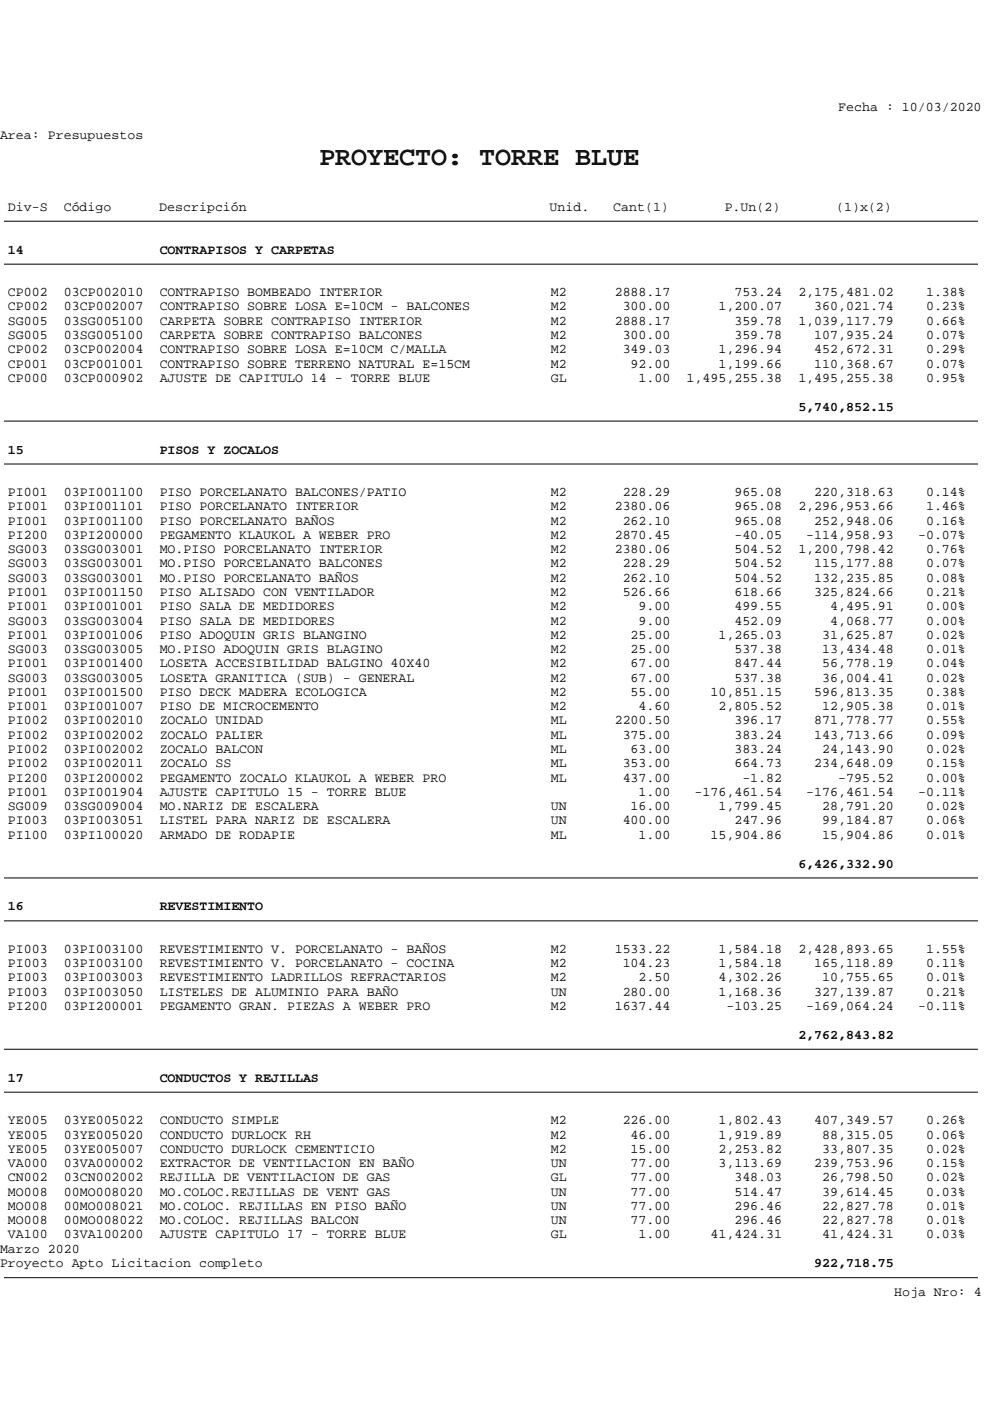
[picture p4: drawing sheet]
<svg xmlns="http://www.w3.org/2000/svg" width="210mm" height="297mm" viewBox="0 0 210 297" stroke-linecap="round" stroke-linejoin="round" font-family="sans-serif">
<defs><g id="words">
<text font-size="5.7" x="67.7" y="35">PROYECTO: TORRE BLUE</text>
<g font-size="2.8">
<text x="177.8" y="23.5">Fecha : 10/03/2020</text>
<text x="0" y="29.5">Area: Presupuestos</text>
<text x="1.7" y="44.6">Div-S</text>
<text x="13.5" y="44.6">Código</text>
<text x="33.8" y="44.6">Descripción</text>
<text x="116.5" y="44.6">Unid.</text>
<text x="130.1" y="44.6">Cant(1)</text>
<text x="153.7" y="44.6">P.Un(2)</text>
<text x="177.4" y="44.6">(1)x(2)</text>
<text x="1.7" y="53.8">14</text>
<text x="33.9" y="53.8">CONTRAPISOS Y CARPETAS</text>
<text x="1.7" y="62.8">CP002</text>
<text x="1.7" y="65.8">CP002</text>
<text x="13.5" y="62.8">03CP002010</text>
<text x="13.5" y="65.8">03CP002007</text>
<text x="33.9" y="62.8">CONTRAPISO BOMBEADO INTERIOR</text>
<text x="33.9" y="65.8">CONTRAPISO SOBRE LOSA E=10CM - BALCONES</text>
<text x="116.8" y="62.8">M2</text>
<text x="116.8" y="65.8">M2</text>
<text x="130.4" y="62.8">2888.17</text>
<text x="132.1" y="65.8">300.00</text>
<text x="152.4" y="65.8">1,200.07</text>
<text x="155.8" y="62.8">753.24</text>
<text x="169.3" y="62.8">2,175,481.02</text>
<text x="172.7" y="65.8">360,021.74</text>
<text x="196.4" y="62.8">1.38%</text>
<text x="196.4" y="65.8">0.23%</text>
<text x="1.7" y="68.9">SG005</text>
<text x="1.7" y="71.9">SG005</text>
<text x="13.5" y="68.9">03SG005100</text>
<text x="13.5" y="71.9">03SG005100</text>
<text x="33.9" y="68.9">CARPETA SOBRE CONTRAPISO INTERIOR</text>
<text x="33.9" y="71.9">CARPETA SOBRE CONTRAPISO BALCONES</text>
<text x="116.8" y="68.9">M2</text>
<text x="116.8" y="71.9">M2</text>
<text x="130.4" y="68.9">2888.17</text>
<text x="132.1" y="71.9">300.00</text>
<text x="155.8" y="68.9">359.78</text>
<text x="155.8" y="71.9">359.78</text>
<text x="169.3" y="68.9">1,039,117.79</text>
<text x="172.7" y="71.9">107,935.24</text>
<text x="196.4" y="68.9">0.66%</text>
<text x="196.4" y="71.9">0.07%</text>
<text x="1.7" y="74.9">CP002</text>
<text x="1.7" y="77.9">CP001</text>
<text x="13.5" y="74.9">03CP002004</text>
<text x="13.5" y="77.9">03CP001001</text>
<text x="33.9" y="74.9">CONTRAPISO SOBRE LOSA E=10CM C/MALLA</text>
<text x="33.9" y="77.9">CONTRAPISO SOBRE TERRENO NATURAL E=15CM</text>
<text x="116.8" y="74.9">M2</text>
<text x="116.8" y="77.9">M2</text>
<text x="132.1" y="74.9">349.03</text>
<text x="133.8" y="77.9">92.00</text>
<text x="152.4" y="74.9">1,296.94</text>
<text x="152.4" y="77.9">1,199.66</text>
<text x="172.7" y="74.9">452,672.31</text>
<text x="172.7" y="77.9">110,368.67</text>
<text x="196.4" y="74.9">0.29%</text>
<text x="196.4" y="77.9">0.07%</text>
<text x="1.7" y="81">CP000</text>
<text x="13.5" y="81">03CP000902</text>
<text x="33.9" y="81">AJUSTE DE CAPITULO 14 - TORRE BLUE</text>
<text x="116.8" y="81">GL</text>
<text x="135.4" y="81">1.00</text>
<text x="145.6" y="81">1,495,255.38</text>
<text x="169.3" y="81">1,495,255.38</text>
<text x="196.4" y="81">0.95%</text>
<text x="169.3" y="87.1">5,740,852.15</text>
<text x="1.7" y="96.2">15</text>
<text x="33.9" y="96.2">PISOS Y ZOCALOS</text>
<text x="1.7" y="105.2">PI001</text>
<text x="13.5" y="105.2">03PI001100</text>
<text x="33.9" y="105.2">PISO PORCELANATO BALCONES/PATIO</text>
<text x="116.8" y="105.2">M2</text>
<text x="132.1" y="105.2">228.29</text>
<text x="155.8" y="105.2">965.08</text>
<text x="172.7" y="105.2">220,318.63</text>
<text x="196.4" y="105.2">0.14%</text>
<text x="1.7" y="108.2">PI001</text>
<text x="1.7" y="111.2">PI001</text>
<text x="13.5" y="108.2">03PI001101</text>
<text x="13.5" y="111.2">03PI001100</text>
<text x="33.9" y="108.2">PISO PORCELANATO INTERIOR</text>
<text x="33.9" y="111.2">PISO PORCELANATO BAÑOS</text>
<text x="116.8" y="108.2">M2</text>
<text x="116.8" y="111.2">M2</text>
<text x="130.4" y="108.2">2380.06</text>
<text x="132.1" y="111.2">262.10</text>
<text x="155.8" y="108.2">965.08</text>
<text x="155.8" y="111.2">965.08</text>
<text x="169.3" y="108.2">2,296,953.66</text>
<text x="172.7" y="111.2">252,948.06</text>
<text x="196.4" y="108.2">1.46%</text>
<text x="196.4" y="111.2">0.16%</text>
<text x="1.7" y="114.3">PI200</text>
<text x="1.7" y="117.3">SG003</text>
<text x="13.5" y="114.3">03PI200000</text>
<text x="13.5" y="117.3">03SG003001</text>
<text x="33.9" y="114.3">PEGAMENTO KLAUKOL A WEBER PRO</text>
<text x="33.9" y="117.3">MO.PISO PORCELANATO INTERIOR</text>
<text x="116.8" y="114.3">M2</text>
<text x="116.8" y="117.3">M2</text>
<text x="130.4" y="114.3">2870.45</text>
<text x="130.4" y="117.3">2380.06</text>
<text x="155.8" y="114.3">-40.05</text>
<text x="155.8" y="117.3">504.52</text>
<text x="169.3" y="117.3">1,200,798.42</text>
<text x="171" y="114.3">-114,958.93</text>
<text x="194.7" y="114.3">-0.07%</text>
<text x="196.4" y="117.3">0.76%</text>
<text x="1.7" y="120.3">SG003</text>
<text x="1.7" y="123.3">SG003</text>
<text x="13.5" y="120.3">03SG003001</text>
<text x="13.5" y="123.3">03SG003001</text>
<text x="33.9" y="120.3">MO.PISO PORCELANATO BALCONES</text>
<text x="33.9" y="123.3">MO.PISO PORCELANATO BAÑOS</text>
<text x="116.8" y="120.3">M2</text>
<text x="116.8" y="123.3">M2</text>
<text x="132.1" y="120.3">228.29</text>
<text x="132.1" y="123.3">262.10</text>
<text x="155.8" y="120.3">504.52</text>
<text x="155.8" y="123.3">504.52</text>
<text x="172.7" y="120.3">115,177.88</text>
<text x="172.7" y="123.3">132,235.85</text>
<text x="196.4" y="120.3">0.07%</text>
<text x="196.4" y="123.3">0.08%</text>
<text x="1.7" y="126.4">PI001</text>
<text x="1.7" y="129.4">PI001</text>
<text x="13.5" y="126.4">03PI001150</text>
<text x="13.5" y="129.4">03PI001001</text>
<text x="33.9" y="126.4">PISO ALISADO CON VENTILADOR</text>
<text x="33.9" y="129.4">PISO SALA DE MEDIDORES</text>
<text x="116.8" y="126.4">M2</text>
<text x="116.8" y="129.4">M2</text>
<text x="132.1" y="126.4">526.66</text>
<text x="135.4" y="129.4">9.00</text>
<text x="155.8" y="126.4">618.66</text>
<text x="155.8" y="129.4">499.55</text>
<text x="172.7" y="126.4">325,824.66</text>
<text x="176.1" y="129.4">4,495.91</text>
<text x="196.4" y="126.4">0.21%</text>
<text x="196.4" y="129.4">0.00%</text>
<text x="1.7" y="132.4">SG003</text>
<text x="1.7" y="135.4">PI001</text>
<text x="13.5" y="132.4">03SG003004</text>
<text x="13.5" y="135.4">03PI001006</text>
<text x="33.9" y="132.4">PISO SALA DE MEDIDORES</text>
<text x="33.9" y="135.4">PISO ADOQUIN GRIS BLANGINO</text>
<text x="116.8" y="132.4">M2</text>
<text x="116.8" y="135.4">M2</text>
<text x="133.8" y="135.4">25.00</text>
<text x="135.4" y="132.4">9.00</text>
<text x="152.4" y="135.4">1,265.03</text>
<text x="155.8" y="132.4">452.09</text>
<text x="174.4" y="135.4">31,625.87</text>
<text x="176.1" y="132.4">4,068.77</text>
<text x="196.4" y="132.4">0.00%</text>
<text x="196.4" y="135.4">0.02%</text>
<text x="1.7" y="138.5">SG003</text>
<text x="1.7" y="141.5">PI001</text>
<text x="13.5" y="138.5">03SG003005</text>
<text x="13.5" y="141.5">03PI001400</text>
<text x="33.9" y="138.5">MO.PISO ADOQUIN GRIS BLAGINO</text>
<text x="33.9" y="141.5">LOSETA ACCESIBILIDAD BALGINO 40X40</text>
<text x="116.8" y="138.5">M2</text>
<text x="116.8" y="141.5">M2</text>
<text x="133.8" y="138.5">25.00</text>
<text x="133.8" y="141.5">67.00</text>
<text x="155.8" y="138.5">537.38</text>
<text x="155.8" y="141.5">847.44</text>
<text x="174.4" y="138.5">13,434.48</text>
<text x="174.4" y="141.5">56,778.19</text>
<text x="196.4" y="138.5">0.01%</text>
<text x="196.4" y="141.5">0.04%</text>
<text x="1.7" y="144.5">SG003</text>
<text x="1.7" y="147.6">PI001</text>
<text x="13.5" y="144.5">03SG003005</text>
<text x="13.5" y="147.6">03PI001500</text>
<text x="33.9" y="144.5">LOSETA GRANITICA (SUB) - GENERAL</text>
<text x="33.9" y="147.6">PISO DECK MADERA ECOLOGICA</text>
<text x="116.8" y="144.5">M2</text>
<text x="116.8" y="147.6">M2</text>
<text x="133.8" y="144.5">67.00</text>
<text x="133.8" y="147.6">55.00</text>
<text x="150.7" y="147.6">10,851.15</text>
<text x="155.8" y="144.5">537.38</text>
<text x="172.7" y="147.6">596,813.35</text>
<text x="174.4" y="144.5">36,004.41</text>
<text x="196.4" y="144.5">0.02%</text>
<text x="196.4" y="147.6">0.38%</text>
<text x="1.7" y="150.6">PI001</text>
<text x="1.7" y="153.6">PI002</text>
<text x="13.5" y="150.6">03PI001007</text>
<text x="13.5" y="153.6">03PI002010</text>
<text x="33.9" y="150.6">PISO DE MICROCEMENTO</text>
<text x="33.9" y="153.6">ZOCALO UNIDAD</text>
<text x="116.8" y="150.6">M2</text>
<text x="116.8" y="153.6">ML</text>
<text x="130.4" y="153.6">2200.50</text>
<text x="135.4" y="150.6">4.60</text>
<text x="152.4" y="150.6">2,805.52</text>
<text x="155.8" y="153.6">396.17</text>
<text x="172.7" y="153.6">871,778.77</text>
<text x="174.4" y="150.6">12,905.38</text>
<text x="196.4" y="150.6">0.01%</text>
<text x="196.4" y="153.6">0.55%</text>
<text x="1.7" y="156.6">PI002</text>
<text x="1.7" y="159.7">PI002</text>
<text x="13.5" y="156.6">03PI002002</text>
<text x="13.5" y="159.7">03PI002002</text>
<text x="33.9" y="156.6">ZOCALO PALIER</text>
<text x="33.9" y="159.7">ZOCALO BALCON</text>
<text x="116.8" y="156.6">ML</text>
<text x="116.8" y="159.7">ML</text>
<text x="132.1" y="156.6">375.00</text>
<text x="133.8" y="159.7">63.00</text>
<text x="155.8" y="156.6">383.24</text>
<text x="155.8" y="159.7">383.24</text>
<text x="172.7" y="156.6">143,713.66</text>
<text x="174.4" y="159.7">24,143.90</text>
<text x="196.4" y="156.6">0.09%</text>
<text x="196.4" y="159.7">0.02%</text>
<text x="1.7" y="162.7">PI002</text>
<text x="1.7" y="165.7">PI200</text>
<text x="13.5" y="162.7">03PI002011</text>
<text x="13.5" y="165.7">03PI200002</text>
<text x="33.9" y="162.7">ZOCALO SS</text>
<text x="33.9" y="165.7">PEGAMENTO ZOCALO KLAUKOL A WEBER PRO</text>
<text x="116.8" y="162.7">ML</text>
<text x="116.8" y="165.7">ML</text>
<text x="132.1" y="162.7">353.00</text>
<text x="132.1" y="165.7">437.00</text>
<text x="155.8" y="162.7">664.73</text>
<text x="157.5" y="165.7">-1.82</text>
<text x="172.7" y="162.7">234,648.09</text>
<text x="177.8" y="165.7">-795.52</text>
<text x="196.4" y="162.7">0.15%</text>
<text x="196.4" y="165.7">0.00%</text>
<text x="1.7" y="168.7">PI001</text>
<text x="1.7" y="171.8">SG009</text>
<text x="13.5" y="168.7">03PI001904</text>
<text x="13.5" y="171.8">03SG009004</text>
<text x="33.9" y="168.7">AJUSTE CAPITULO 15 - TORRE BLUE</text>
<text x="33.9" y="171.8">MO.NARIZ DE ESCALERA</text>
<text x="116.8" y="171.8">UN</text>
<text x="133.8" y="171.8">16.00</text>
<text x="135.4" y="168.7">1.00</text>
<text x="147.3" y="168.7">-176,461.54</text>
<text x="152.4" y="171.8">1,799.45</text>
<text x="171" y="168.7">-176,461.54</text>
<text x="174.4" y="171.8">28,791.20</text>
<text x="194.7" y="168.7">-0.11%</text>
<text x="196.4" y="171.8">0.02%</text>
<text x="1.7" y="174.8">PI003</text>
<text x="1.7" y="177.8">PI100</text>
<text x="13.5" y="174.8">03PI003051</text>
<text x="13.5" y="177.8">03PI100020</text>
<text x="33.9" y="174.8">LISTEL PARA NARIZ DE ESCALERA</text>
<text x="33.9" y="177.8">ARMADO DE RODAPIE</text>
<text x="116.8" y="174.8">UN</text>
<text x="116.8" y="177.8">ML</text>
<text x="132.1" y="174.8">400.00</text>
<text x="135.4" y="177.8">1.00</text>
<text x="150.7" y="177.8">15,904.86</text>
<text x="155.8" y="174.8">247.96</text>
<text x="174.4" y="174.8">99,184.87</text>
<text x="174.4" y="177.8">15,904.86</text>
<text x="196.4" y="174.8">0.06%</text>
<text x="196.4" y="177.8">0.01%</text>
<text x="169.3" y="183.9">6,426,332.90</text>
<text x="1.7" y="193">16</text>
<text x="33.9" y="193">REVESTIMIENTO</text>
<text x="1.7" y="202">PI003</text>
<text x="13.5" y="202">03PI003100</text>
<text x="33.9" y="202">REVESTIMIENTO V. PORCELANATO - BAÑOS</text>
<text x="116.8" y="202">M2</text>
<text x="130.4" y="202">1533.22</text>
<text x="152.4" y="202">1,584.18</text>
<text x="169.3" y="202">2,428,893.65</text>
<text x="196.4" y="202">1.55%</text>
<text x="1.7" y="205.1">PI003</text>
<text x="1.7" y="208.1">PI003</text>
<text x="13.5" y="205.1">03PI003100</text>
<text x="13.5" y="208.1">03PI003003</text>
<text x="33.9" y="205.1">REVESTIMIENTO V. PORCELANATO - COCINA</text>
<text x="33.9" y="208.1">REVESTIMIENTO LADRILLOS REFRACTARIOS</text>
<text x="116.8" y="205.1">M2</text>
<text x="116.8" y="208.1">M2</text>
<text x="132.1" y="205.1">104.23</text>
<text x="135.4" y="208.1">2.50</text>
<text x="152.4" y="205.1">1,584.18</text>
<text x="152.4" y="208.1">4,302.26</text>
<text x="172.7" y="205.1">165,118.89</text>
<text x="174.4" y="208.1">10,755.65</text>
<text x="196.4" y="205.1">0.11%</text>
<text x="196.4" y="208.1">0.01%</text>
<text x="1.7" y="211.1">PI003</text>
<text x="1.7" y="214.1">PI200</text>
<text x="13.5" y="211.1">03PI003050</text>
<text x="13.5" y="214.1">03PI200001</text>
<text x="33.9" y="211.1">LISTELES DE ALUMINIO PARA BAÑO</text>
<text x="33.9" y="214.1">PEGAMENTO GRAN. PIEZAS A WEBER PRO</text>
<text x="116.8" y="211.1">UN</text>
<text x="116.8" y="214.1">M2</text>
<text x="130.4" y="214.1">1637.44</text>
<text x="132.1" y="211.1">280.00</text>
<text x="152.4" y="211.1">1,168.36</text>
<text x="154.1" y="214.1">-103.25</text>
<text x="171" y="214.1">-169,064.24</text>
<text x="172.7" y="211.1">327,139.87</text>
<text x="194.7" y="214.1">-0.11%</text>
<text x="196.4" y="211.1">0.21%</text>
<text x="169.3" y="220.3">2,762,843.82</text>
<text x="1.7" y="229.3">17</text>
<text x="33.9" y="229.3">CONDUCTOS Y REJILLAS</text>
<text x="1.7" y="238.4">YE005</text>
<text x="13.5" y="238.4">03YE005022</text>
<text x="33.9" y="238.4">CONDUCTO SIMPLE</text>
<text x="116.8" y="238.4">M2</text>
<text x="132.1" y="238.4">226.00</text>
<text x="152.4" y="238.4">1,802.43</text>
<text x="172.7" y="238.4">407,349.57</text>
<text x="196.4" y="238.4">0.26%</text>
<text x="1.7" y="241.4">YE005</text>
<text x="1.7" y="244.4">YE005</text>
<text x="13.5" y="241.4">03YE005020</text>
<text x="13.5" y="244.4">03YE005007</text>
<text x="33.9" y="241.4">CONDUCTO DURLOCK RH</text>
<text x="33.9" y="244.4">CONDUCTO DURLOCK CEMENTICIO</text>
<text x="116.8" y="241.4">M2</text>
<text x="116.8" y="244.4">M2</text>
<text x="133.8" y="241.4">46.00</text>
<text x="133.8" y="244.4">15.00</text>
<text x="152.4" y="241.4">1,919.89</text>
<text x="152.4" y="244.4">2,253.82</text>
<text x="174.4" y="241.4">88,315.05</text>
<text x="174.4" y="244.4">33,807.35</text>
<text x="196.4" y="241.4">0.06%</text>
<text x="196.4" y="244.4">0.02%</text>
<text x="1.7" y="247.4">VA000</text>
<text x="1.7" y="250.5">CN002</text>
<text x="13.5" y="247.4">03VA000002</text>
<text x="13.5" y="250.5">03CN002002</text>
<text x="33.9" y="247.4">EXTRACTOR DE VENTILACION EN BAÑO</text>
<text x="33.9" y="250.5">REJILLA DE VENTILACION DE GAS</text>
<text x="116.8" y="247.4">UN</text>
<text x="116.8" y="250.5">GL</text>
<text x="133.8" y="247.4">77.00</text>
<text x="133.8" y="250.5">77.00</text>
<text x="152.4" y="247.4">3,113.69</text>
<text x="155.8" y="250.5">348.03</text>
<text x="172.7" y="247.4">239,753.96</text>
<text x="174.4" y="250.5">26,798.50</text>
<text x="196.4" y="247.4">0.15%</text>
<text x="196.4" y="250.5">0.02%</text>
<text x="1.7" y="253.5">MO008</text>
<text x="1.7" y="256.5">MO008</text>
<text x="13.5" y="253.5">00MO008020</text>
<text x="13.5" y="256.5">00MO008021</text>
<text x="33.9" y="253.5">MO.COLOC.REJILLAS DE VENT GAS</text>
<text x="33.9" y="256.5">MO.COLOC. REJILLAS EN PISO BAÑO</text>
<text x="116.8" y="253.5">UN</text>
<text x="116.8" y="256.5">UN</text>
<text x="133.8" y="253.5">77.00</text>
<text x="133.8" y="256.5">77.00</text>
<text x="155.8" y="253.5">514.47</text>
<text x="155.8" y="256.5">296.46</text>
<text x="174.4" y="253.5">39,614.45</text>
<text x="174.4" y="256.5">22,827.78</text>
<text x="196.4" y="253.5">0.03%</text>
<text x="196.4" y="256.5">0.01%</text>
<text x="1.7" y="259.5">MO008</text>
<text x="1.7" y="262.6">VA100</text>
<text x="13.5" y="259.5">00MO008022</text>
<text x="13.5" y="262.6">03VA100200</text>
<text x="33.9" y="259.5">MO.COLOC. REJILLAS BALCON</text>
<text x="33.9" y="262.6">AJUSTE CAPITULO 17 - TORRE BLUE</text>
<text x="116.8" y="259.5">UN</text>
<text x="116.8" y="262.6">GL</text>
<text x="133.8" y="259.5">77.00</text>
<text x="135.4" y="262.6">1.00</text>
<text x="150.7" y="262.6">41,424.31</text>
<text x="155.8" y="259.5">296.46</text>
<text x="174.4" y="259.5">22,827.78</text>
<text x="174.4" y="262.6">41,424.31</text>
<text x="196.4" y="259.5">0.01%</text>
<text x="196.4" y="262.6">0.03%</text>
<text x="0" y="265.6">Marzo 2020</text>
<text x="0" y="268.6">Proyecto Apto Licitacion completo</text>
<text x="172.7" y="268.7">922,718.75</text>
<text x="189.7" y="274.7">Hoja Nro: 4</text>
</g>
</g></defs>
<path d="M.8 46.9h206.6" fill="none" stroke="#000" stroke-width=".21"/>
<g fill="#fff">
<path d="M1.7 51.5h16.9v3.1h-16.9z"/>
<path d="M33.9 51.5h50.8v3.1h-50.8z"/>
</g>
<path d="M.8 56h206.6" fill="none" stroke="#000" stroke-width=".21"/>
<g fill="#fff">
<path d="M1.7 60.5h8.5v3.1h-8.5z"/>
<path d="M13.5 60.5h17v3.1h-17z"/>
<path d="M33.9 60.5h79.6v3.1h-79.6z"/>
<path d="M116.8 60.5h8.5v3.1h-8.5z"/>
<path d="M128.7 60.5h13.5v3.1h-13.5z"/>
<path d="M145.6 60.5h20.3v3.1h-20.3z"/>
<path d="M169.3 60.5h20.4v3.1h-20.4z"/>
<path d="M193 60.5h11.9v3.1h-11.9z"/>
<path d="M1.7 63.6h8.5v3h-8.5z"/>
<path d="M13.5 63.6h17v3h-17z"/>
<path d="M33.9 63.6h79.6v3h-79.6z"/>
<path d="M116.8 63.6h8.5v3h-8.5z"/>
<path d="M128.7 63.6h13.5v3h-13.5z"/>
<path d="M145.6 63.6h20.3v3h-20.3z"/>
<path d="M169.3 63.6h20.4v3h-20.4z"/>
<path d="M193 63.6h11.9v3h-11.9z"/>
<path d="M1.7 66.6h8.5v3h-8.5z"/>
<path d="M13.5 66.6h17v3h-17z"/>
<path d="M33.9 66.6h79.6v3h-79.6z"/>
<path d="M116.8 66.6h8.5v3h-8.5z"/>
<path d="M128.7 66.6h13.5v3h-13.5z"/>
<path d="M145.6 66.6h20.3v3h-20.3z"/>
<path d="M169.3 66.6h20.4v3h-20.4z"/>
<path d="M193 66.6h11.9v3h-11.9z"/>
<path d="M1.7 69.6h8.5v3h-8.5z"/>
<path d="M13.5 69.6h17v3h-17z"/>
<path d="M33.9 69.6h79.6v3h-79.6z"/>
<path d="M116.8 69.6h8.5v3h-8.5z"/>
<path d="M128.7 69.6h13.5v3h-13.5z"/>
<path d="M145.6 69.6h20.3v3h-20.3z"/>
<path d="M169.3 69.6h20.4v3h-20.4z"/>
<path d="M193 69.6h11.9v3h-11.9z"/>
<path d="M1.7 72.6h8.5v3.1h-8.5z"/>
<path d="M13.5 72.6h17v3.1h-17z"/>
<path d="M33.9 72.6h79.6v3.1h-79.6z"/>
<path d="M116.8 72.6h8.5v3.1h-8.5z"/>
<path d="M128.7 72.6h13.5v3.1h-13.5z"/>
<path d="M145.6 72.6h20.3v3.1h-20.3z"/>
<path d="M169.3 72.6h20.4v3.1h-20.4z"/>
<path d="M193 72.6h11.9v3.1h-11.9z"/>
<path d="M1.7 75.7h8.5v3h-8.5z"/>
<path d="M13.5 75.7h17v3h-17z"/>
<path d="M33.9 75.7h79.6v3h-79.6z"/>
<path d="M116.8 75.7h8.5v3h-8.5z"/>
<path d="M128.7 75.7h13.5v3h-13.5z"/>
<path d="M145.6 75.7h20.3v3h-20.3z"/>
<path d="M169.3 75.7h20.4v3h-20.4z"/>
<path d="M193 75.7h11.9v3h-11.9z"/>
<path d="M1.7 78.7h8.5v3h-8.5z"/>
<path d="M13.5 78.7h17v3h-17z"/>
<path d="M33.9 78.7h79.6v3h-79.6z"/>
<path d="M116.8 78.7h8.5v3h-8.5z"/>
<path d="M128.7 78.7h13.5v3h-13.5z"/>
<path d="M145.6 78.7h20.3v3h-20.3z"/>
<path d="M169.3 78.7h20.4v3h-20.4z"/>
<path d="M193 78.7h11.9v3h-11.9z"/>
<path d="M169.3 84.8h20.4v3.1h-20.4z"/>
</g>
<path d="M.8 89.3h206.6" fill="none" stroke="#000" stroke-width=".21"/>
<g fill="#fff">
<path d="M1.7 93.8h16.9v3.2h-16.9z"/>
<path d="M33.9 93.8h50.8v3.2h-50.8z"/>
</g>
<path d="M.8 98.4h206.6" fill="none" stroke="#000" stroke-width=".21"/>
<g fill="#fff">
<path d="M1.7 102.9h8.5v3h-8.5z"/>
<path d="M13.5 102.9h17v3h-17z"/>
<path d="M33.9 102.9h79.6v3h-79.6z"/>
<path d="M116.8 102.9h8.5v3h-8.5z"/>
<path d="M128.7 102.9h13.5v3h-13.5z"/>
<path d="M145.6 102.9h20.3v3h-20.3z"/>
<path d="M169.3 102.9h20.4v3h-20.4z"/>
<path d="M193 102.9h11.9v3h-11.9z"/>
<path d="M1.7 105.9h8.5v3.1h-8.5z"/>
<path d="M13.5 105.9h17v3.1h-17z"/>
<path d="M33.9 105.9h79.6v3.1h-79.6z"/>
<path d="M116.8 105.9h8.5v3.1h-8.5z"/>
<path d="M128.7 105.9h13.5v3.1h-13.5z"/>
<path d="M145.6 105.9h20.3v3.1h-20.3z"/>
<path d="M169.3 105.9h20.4v3.1h-20.4z"/>
<path d="M193 105.9h11.9v3.1h-11.9z"/>
<path d="M1.7 109h8.5v3h-8.5z"/>
<path d="M13.5 109h17v3h-17z"/>
<path d="M33.9 109h79.6v3h-79.6z"/>
<path d="M116.8 109h8.5v3h-8.5z"/>
<path d="M128.7 109h13.5v3h-13.5z"/>
<path d="M145.6 109h20.3v3h-20.3z"/>
<path d="M169.3 109h20.4v3h-20.4z"/>
<path d="M193 109h11.9v3h-11.9z"/>
<path d="M1.7 112h8.5v3h-8.5z"/>
<path d="M13.5 112h17v3h-17z"/>
<path d="M33.9 112h79.6v3h-79.6z"/>
<path d="M116.8 112h8.5v3h-8.5z"/>
<path d="M128.7 112h13.5v3h-13.5z"/>
<path d="M145.6 112h20.3v3h-20.3z"/>
<path d="M169.3 112h20.4v3h-20.4z"/>
<path d="M193 112h11.9v3h-11.9z"/>
<path d="M1.7 115h8.5v3h-8.5z"/>
<path d="M13.5 115h17v3h-17z"/>
<path d="M33.9 115h79.6v3h-79.6z"/>
<path d="M116.8 115h8.5v3h-8.5z"/>
<path d="M128.7 115h13.5v3h-13.5z"/>
<path d="M145.6 115h20.3v3h-20.3z"/>
<path d="M169.3 115h20.4v3h-20.4z"/>
<path d="M193 115h11.9v3h-11.9z"/>
<path d="M1.7 118h8.5v3.1h-8.5z"/>
<path d="M13.5 118h17v3.1h-17z"/>
<path d="M33.9 118h79.6v3.1h-79.6z"/>
<path d="M116.8 118h8.5v3.1h-8.5z"/>
<path d="M128.7 118h13.5v3.1h-13.5z"/>
<path d="M145.6 118h20.3v3.1h-20.3z"/>
<path d="M169.3 118h20.4v3.1h-20.4z"/>
<path d="M193 118h11.9v3.1h-11.9z"/>
<path d="M1.7 121.1h8.5v3h-8.5z"/>
<path d="M13.5 121.1h17v3h-17z"/>
<path d="M33.9 121.1h79.6v3h-79.6z"/>
<path d="M116.8 121.1h8.5v3h-8.5z"/>
<path d="M128.7 121.1h13.5v3h-13.5z"/>
<path d="M145.6 121.1h20.3v3h-20.3z"/>
<path d="M169.3 121.1h20.4v3h-20.4z"/>
<path d="M193 121.1h11.9v3h-11.9z"/>
<path d="M1.7 124.1h8.5v3h-8.5z"/>
<path d="M13.5 124.1h17v3h-17z"/>
<path d="M33.9 124.1h79.6v3h-79.6z"/>
<path d="M116.8 124.1h8.5v3h-8.5z"/>
<path d="M128.7 124.1h13.5v3h-13.5z"/>
<path d="M145.6 124.1h20.3v3h-20.3z"/>
<path d="M169.3 124.1h20.4v3h-20.4z"/>
<path d="M193 124.1h11.9v3h-11.9z"/>
<path d="M1.7 127.1h8.5v3.1h-8.5z"/>
<path d="M13.5 127.1h17v3.1h-17z"/>
<path d="M33.9 127.1h79.6v3.1h-79.6z"/>
<path d="M116.8 127.1h8.5v3.1h-8.5z"/>
<path d="M128.7 127.1h13.5v3.1h-13.5z"/>
<path d="M145.6 127.1h20.3v3.1h-20.3z"/>
<path d="M169.3 127.1h20.4v3.1h-20.4z"/>
<path d="M193 127.1h11.9v3.1h-11.9z"/>
<path d="M1.7 130.2h8.5v3h-8.5z"/>
<path d="M13.5 130.2h17v3h-17z"/>
<path d="M33.9 130.2h79.6v3h-79.6z"/>
<path d="M116.8 130.2h8.5v3h-8.5z"/>
<path d="M128.7 130.2h13.5v3h-13.5z"/>
<path d="M145.6 130.2h20.3v3h-20.3z"/>
<path d="M169.3 130.2h20.4v3h-20.4z"/>
<path d="M193 130.2h11.9v3h-11.9z"/>
<path d="M1.7 133.2h8.5v3h-8.5z"/>
<path d="M13.5 133.2h17v3h-17z"/>
<path d="M33.9 133.2h79.6v3h-79.6z"/>
<path d="M116.8 133.2h8.5v3h-8.5z"/>
<path d="M128.7 133.2h13.5v3h-13.5z"/>
<path d="M145.6 133.2h20.3v3h-20.3z"/>
<path d="M169.3 133.2h20.4v3h-20.4z"/>
<path d="M193 133.2h11.9v3h-11.9z"/>
<path d="M1.7 136.2h8.5v3h-8.5z"/>
<path d="M13.5 136.2h17v3h-17z"/>
<path d="M33.9 136.2h79.6v3h-79.6z"/>
<path d="M116.8 136.2h8.5v3h-8.5z"/>
<path d="M128.7 136.2h13.5v3h-13.5z"/>
<path d="M145.6 136.2h20.3v3h-20.3z"/>
<path d="M169.3 136.2h20.4v3h-20.4z"/>
<path d="M193 136.2h11.9v3h-11.9z"/>
<path d="M1.7 139.2h8.5v3.1h-8.5z"/>
<path d="M13.5 139.2h17v3.1h-17z"/>
<path d="M33.9 139.2h79.6v3.1h-79.6z"/>
<path d="M116.8 139.2h8.5v3.1h-8.5z"/>
<path d="M128.7 139.2h13.5v3.1h-13.5z"/>
<path d="M145.6 139.2h20.3v3.1h-20.3z"/>
<path d="M169.3 139.2h20.4v3.1h-20.4z"/>
<path d="M193 139.2h11.9v3.1h-11.9z"/>
<path d="M1.7 142.3h8.5v3h-8.5z"/>
<path d="M13.5 142.3h17v3h-17z"/>
<path d="M33.9 142.3h79.6v3h-79.6z"/>
<path d="M116.8 142.3h8.5v3h-8.5z"/>
<path d="M128.7 142.3h13.5v3h-13.5z"/>
<path d="M145.6 142.3h20.3v3h-20.3z"/>
<path d="M169.3 142.3h20.4v3h-20.4z"/>
<path d="M193 142.3h11.9v3h-11.9z"/>
<path d="M1.7 145.3h8.5v3h-8.5z"/>
<path d="M13.5 145.3h17v3h-17z"/>
<path d="M33.9 145.3h79.6v3h-79.6z"/>
<path d="M116.8 145.3h8.5v3h-8.5z"/>
<path d="M128.7 145.3h13.5v3h-13.5z"/>
<path d="M145.6 145.3h20.3v3h-20.3z"/>
<path d="M169.3 145.3h20.4v3h-20.4z"/>
<path d="M193 145.3h11.9v3h-11.9z"/>
<path d="M1.7 148.3h8.5v3h-8.5z"/>
<path d="M13.5 148.3h17v3h-17z"/>
<path d="M33.9 148.3h79.6v3h-79.6z"/>
<path d="M116.8 148.3h8.5v3h-8.5z"/>
<path d="M128.7 148.3h13.5v3h-13.5z"/>
<path d="M145.6 148.3h20.3v3h-20.3z"/>
<path d="M169.3 148.3h20.4v3h-20.4z"/>
<path d="M193 148.3h11.9v3h-11.9z"/>
<path d="M1.7 151.3h8.5v3.1h-8.5z"/>
<path d="M13.5 151.3h17v3.1h-17z"/>
<path d="M33.9 151.3h79.6v3.1h-79.6z"/>
<path d="M116.8 151.3h8.5v3.1h-8.5z"/>
<path d="M128.7 151.3h13.5v3.1h-13.5z"/>
<path d="M145.6 151.3h20.3v3.1h-20.3z"/>
<path d="M169.3 151.3h20.4v3.1h-20.4z"/>
<path d="M193 151.3h11.9v3.1h-11.9z"/>
<path d="M1.7 154.4h8.5v3h-8.5z"/>
<path d="M13.5 154.4h17v3h-17z"/>
<path d="M33.9 154.4h79.6v3h-79.6z"/>
<path d="M116.8 154.4h8.5v3h-8.5z"/>
<path d="M128.7 154.4h13.5v3h-13.5z"/>
<path d="M145.6 154.4h20.3v3h-20.3z"/>
<path d="M169.3 154.4h20.4v3h-20.4z"/>
<path d="M193 154.4h11.9v3h-11.9z"/>
<path d="M1.7 157.4h8.5v3h-8.5z"/>
<path d="M13.5 157.4h17v3h-17z"/>
<path d="M33.9 157.4h79.6v3h-79.6z"/>
<path d="M116.8 157.4h8.5v3h-8.5z"/>
<path d="M128.7 157.4h13.5v3h-13.5z"/>
<path d="M145.6 157.4h20.3v3h-20.3z"/>
<path d="M169.3 157.4h20.4v3h-20.4z"/>
<path d="M193 157.4h11.9v3h-11.9z"/>
<path d="M1.7 160.4h8.5v3h-8.5z"/>
<path d="M13.5 160.4h17v3h-17z"/>
<path d="M33.9 160.4h79.6v3h-79.6z"/>
<path d="M116.8 160.4h8.5v3h-8.5z"/>
<path d="M128.7 160.4h13.5v3h-13.5z"/>
<path d="M145.6 160.4h20.3v3h-20.3z"/>
<path d="M169.3 160.4h20.4v3h-20.4z"/>
<path d="M193 160.4h11.9v3h-11.9z"/>
<path d="M1.7 163.4h8.5v3.1h-8.5z"/>
<path d="M13.5 163.4h17v3.1h-17z"/>
<path d="M33.9 163.4h79.6v3.1h-79.6z"/>
<path d="M116.8 163.4h8.5v3.1h-8.5z"/>
<path d="M128.7 163.4h13.5v3.1h-13.5z"/>
<path d="M145.6 163.4h20.3v3.1h-20.3z"/>
<path d="M169.3 163.4h20.4v3.1h-20.4z"/>
<path d="M193 163.4h11.9v3.1h-11.9z"/>
<path d="M1.7 166.5h8.5v3h-8.5z"/>
<path d="M13.5 166.5h17v3h-17z"/>
<path d="M33.9 166.5h79.6v3h-79.6z"/>
<path d="M116.8 166.5h8.5v3h-8.5z"/>
<path d="M128.7 166.5h13.5v3h-13.5z"/>
<path d="M145.6 166.5h20.3v3h-20.3z"/>
<path d="M169.3 166.5h20.4v3h-20.4z"/>
<path d="M193 166.5h11.9v3h-11.9z"/>
<path d="M1.7 169.5h8.5v3h-8.5z"/>
<path d="M13.5 169.5h17v3h-17z"/>
<path d="M33.9 169.5h79.6v3h-79.6z"/>
<path d="M116.8 169.5h8.5v3h-8.5z"/>
<path d="M128.7 169.5h13.5v3h-13.5z"/>
<path d="M145.6 169.5h20.3v3h-20.3z"/>
<path d="M169.3 169.5h20.4v3h-20.4z"/>
<path d="M193 169.5h11.9v3h-11.9z"/>
<path d="M1.7 172.5h8.5v3.1h-8.5z"/>
<path d="M13.5 172.5h17v3.1h-17z"/>
<path d="M33.9 172.5h79.6v3.1h-79.6z"/>
<path d="M116.8 172.5h8.5v3.1h-8.5z"/>
<path d="M128.7 172.5h13.5v3.1h-13.5z"/>
<path d="M145.6 172.5h20.3v3.1h-20.3z"/>
<path d="M169.3 172.5h20.4v3.1h-20.4z"/>
<path d="M193 172.5h11.9v3.1h-11.9z"/>
<path d="M1.7 175.6h8.5v3h-8.5z"/>
<path d="M13.5 175.6h17v3h-17z"/>
<path d="M33.9 175.6h79.6v3h-79.6z"/>
<path d="M116.8 175.6h8.5v3h-8.5z"/>
<path d="M128.7 175.6h13.5v3h-13.5z"/>
<path d="M145.6 175.6h20.3v3h-20.3z"/>
<path d="M169.3 175.6h20.4v3h-20.4z"/>
<path d="M193 175.6h11.9v3h-11.9z"/>
<path d="M169.3 181.6h20.4v3.2h-20.4z"/>
</g>
<path d="M.8 186.1h206.6" fill="none" stroke="#000" stroke-width=".21"/>
<g fill="#fff">
<path d="M1.7 190.7h16.9v3.2h-16.9z"/>
<path d="M33.9 190.7h50.8v3.2h-50.8z"/>
</g>
<path d="M.8 195.2h206.6" fill="none" stroke="#000" stroke-width=".21"/>
<g fill="#fff">
<path d="M1.7 199.8h8.5v3h-8.5z"/>
<path d="M13.5 199.8h17v3h-17z"/>
<path d="M33.9 199.8h79.6v3h-79.6z"/>
<path d="M116.8 199.8h8.5v3h-8.5z"/>
<path d="M128.7 199.8h13.5v3h-13.5z"/>
<path d="M145.6 199.8h20.3v3h-20.3z"/>
<path d="M169.3 199.8h20.4v3h-20.4z"/>
<path d="M193 199.8h11.9v3h-11.9z"/>
<path d="M1.7 202.8h8.5v3h-8.5z"/>
<path d="M13.5 202.8h17v3h-17z"/>
<path d="M33.9 202.8h79.6v3h-79.6z"/>
<path d="M116.8 202.8h8.5v3h-8.5z"/>
<path d="M128.7 202.8h13.5v3h-13.5z"/>
<path d="M145.6 202.8h20.3v3h-20.3z"/>
<path d="M169.3 202.8h20.4v3h-20.4z"/>
<path d="M193 202.8h11.9v3h-11.9z"/>
<path d="M1.7 205.8h8.5v3.1h-8.5z"/>
<path d="M13.5 205.8h17v3.1h-17z"/>
<path d="M33.9 205.8h79.6v3.1h-79.6z"/>
<path d="M116.8 205.8h8.5v3.1h-8.5z"/>
<path d="M128.7 205.8h13.5v3.1h-13.5z"/>
<path d="M145.6 205.8h20.3v3.1h-20.3z"/>
<path d="M169.3 205.8h20.4v3.1h-20.4z"/>
<path d="M193 205.8h11.9v3.1h-11.9z"/>
<path d="M1.7 208.9h8.5v3h-8.5z"/>
<path d="M13.5 208.9h17v3h-17z"/>
<path d="M33.9 208.9h79.6v3h-79.6z"/>
<path d="M116.8 208.9h8.5v3h-8.5z"/>
<path d="M128.7 208.9h13.5v3h-13.5z"/>
<path d="M145.6 208.9h20.3v3h-20.3z"/>
<path d="M169.3 208.9h20.4v3h-20.4z"/>
<path d="M193 208.9h11.9v3h-11.9z"/>
<path d="M1.7 211.9h8.5v3h-8.5z"/>
<path d="M13.5 211.9h17v3h-17z"/>
<path d="M33.9 211.9h79.6v3h-79.6z"/>
<path d="M116.8 211.9h8.5v3h-8.5z"/>
<path d="M128.7 211.9h13.5v3h-13.5z"/>
<path d="M145.6 211.9h20.3v3h-20.3z"/>
<path d="M169.3 211.9h20.4v3h-20.4z"/>
<path d="M193 211.9h11.9v3h-11.9z"/>
<path d="M169.3 217.9h20.4v3.2h-20.4z"/>
</g>
<path d="M.8 222.5h206.6" fill="none" stroke="#000" stroke-width=".21"/>
<g fill="#fff">
<path d="M1.7 227h16.9v3.2h-16.9z"/>
<path d="M33.9 227h50.8v3.2h-50.8z"/>
</g>
<path d="M.8 231.6h206.6" fill="none" stroke="#000" stroke-width=".21"/>
<g fill="#fff">
<path d="M1.7 236.1h8.5v3h-8.5z"/>
<path d="M13.5 236.1h17v3h-17z"/>
<path d="M33.9 236.1h79.6v3h-79.6z"/>
<path d="M116.8 236.1h8.5v3h-8.5z"/>
<path d="M128.7 236.1h13.5v3h-13.5z"/>
<path d="M145.6 236.1h20.3v3h-20.3z"/>
<path d="M169.3 236.1h20.4v3h-20.4z"/>
<path d="M193 236.1h11.9v3h-11.9z"/>
<path d="M1.7 239.1h8.5v3h-8.5z"/>
<path d="M13.5 239.1h17v3h-17z"/>
<path d="M33.9 239.1h79.6v3h-79.6z"/>
<path d="M116.8 239.1h8.5v3h-8.5z"/>
<path d="M128.7 239.1h13.5v3h-13.5z"/>
<path d="M145.6 239.1h20.3v3h-20.3z"/>
<path d="M169.3 239.1h20.4v3h-20.4z"/>
<path d="M193 239.1h11.9v3h-11.9z"/>
<path d="M1.7 242.1h8.5v3.1h-8.5z"/>
<path d="M13.5 242.1h17v3.1h-17z"/>
<path d="M33.9 242.1h79.6v3.1h-79.6z"/>
<path d="M116.8 242.1h8.5v3.1h-8.5z"/>
<path d="M128.7 242.1h13.5v3.1h-13.5z"/>
<path d="M145.6 242.1h20.3v3.1h-20.3z"/>
<path d="M169.3 242.1h20.4v3.1h-20.4z"/>
<path d="M193 242.1h11.9v3.1h-11.9z"/>
<path d="M1.7 245.2h8.5v3h-8.5z"/>
<path d="M13.5 245.2h17v3h-17z"/>
<path d="M33.9 245.2h79.6v3h-79.6z"/>
<path d="M116.8 245.2h8.5v3h-8.5z"/>
<path d="M128.7 245.2h13.5v3h-13.5z"/>
<path d="M145.6 245.2h20.3v3h-20.3z"/>
<path d="M169.3 245.2h20.4v3h-20.4z"/>
<path d="M193 245.2h11.9v3h-11.9z"/>
<path d="M1.7 248.2h8.5v3h-8.5z"/>
<path d="M13.5 248.2h17v3h-17z"/>
<path d="M33.9 248.2h79.6v3h-79.6z"/>
<path d="M116.8 248.2h8.5v3h-8.5z"/>
<path d="M128.7 248.2h13.5v3h-13.5z"/>
<path d="M145.6 248.2h20.3v3h-20.3z"/>
<path d="M169.3 248.2h20.4v3h-20.4z"/>
<path d="M193 248.2h11.9v3h-11.9z"/>
<path d="M1.7 251.2h8.5v3.1h-8.5z"/>
<path d="M13.5 251.2h17v3.1h-17z"/>
<path d="M33.9 251.2h79.6v3.1h-79.6z"/>
<path d="M116.8 251.2h8.5v3.1h-8.5z"/>
<path d="M128.7 251.2h13.5v3.1h-13.5z"/>
<path d="M145.6 251.2h20.3v3.1h-20.3z"/>
<path d="M169.3 251.2h20.4v3.1h-20.4z"/>
<path d="M193 251.2h11.9v3.1h-11.9z"/>
<path d="M1.7 254.3h8.5v3h-8.5z"/>
<path d="M13.5 254.3h17v3h-17z"/>
<path d="M33.9 254.3h79.6v3h-79.6z"/>
<path d="M116.8 254.3h8.5v3h-8.5z"/>
<path d="M128.7 254.3h13.5v3h-13.5z"/>
<path d="M145.6 254.3h20.3v3h-20.3z"/>
<path d="M169.3 254.3h20.4v3h-20.4z"/>
<path d="M193 254.3h11.9v3h-11.9z"/>
<path d="M1.7 257.3h8.5v3h-8.5z"/>
<path d="M13.5 257.3h17v3h-17z"/>
<path d="M33.9 257.3h79.6v3h-79.6z"/>
<path d="M116.8 257.3h8.5v3h-8.5z"/>
<path d="M128.7 257.3h13.5v3h-13.5z"/>
<path d="M145.6 257.3h20.3v3h-20.3z"/>
<path d="M169.3 257.3h20.4v3h-20.4z"/>
<path d="M193 257.3h11.9v3h-11.9z"/>
<path d="M1.7 260.3h8.5v3h-8.5z"/>
<path d="M13.5 260.3h17v3h-17z"/>
<path d="M33.9 260.3h79.6v3h-79.6z"/>
<path d="M116.8 260.3h8.5v3h-8.5z"/>
<path d="M128.7 260.3h13.5v3h-13.5z"/>
<path d="M145.6 260.3h20.3v3h-20.3z"/>
<path d="M169.3 260.3h20.4v3h-20.4z"/>
<path d="M193 260.3h11.9v3h-11.9z"/>
<path d="M0 263.3h16.9v3.1h-16.9z"/>
<path d="M0 266.4h55.9v3h-55.9z"/>
<path d="M189.7 272.4h18.6v3h-18.6z"/>
<path d="M169.3 266.4h20.4v3.1h-20.4z"/>
</g>
<path d="M.8 270.9h206.6" fill="none" stroke="#000" stroke-width=".21"/>
<use href="#words"/>
</svg>
